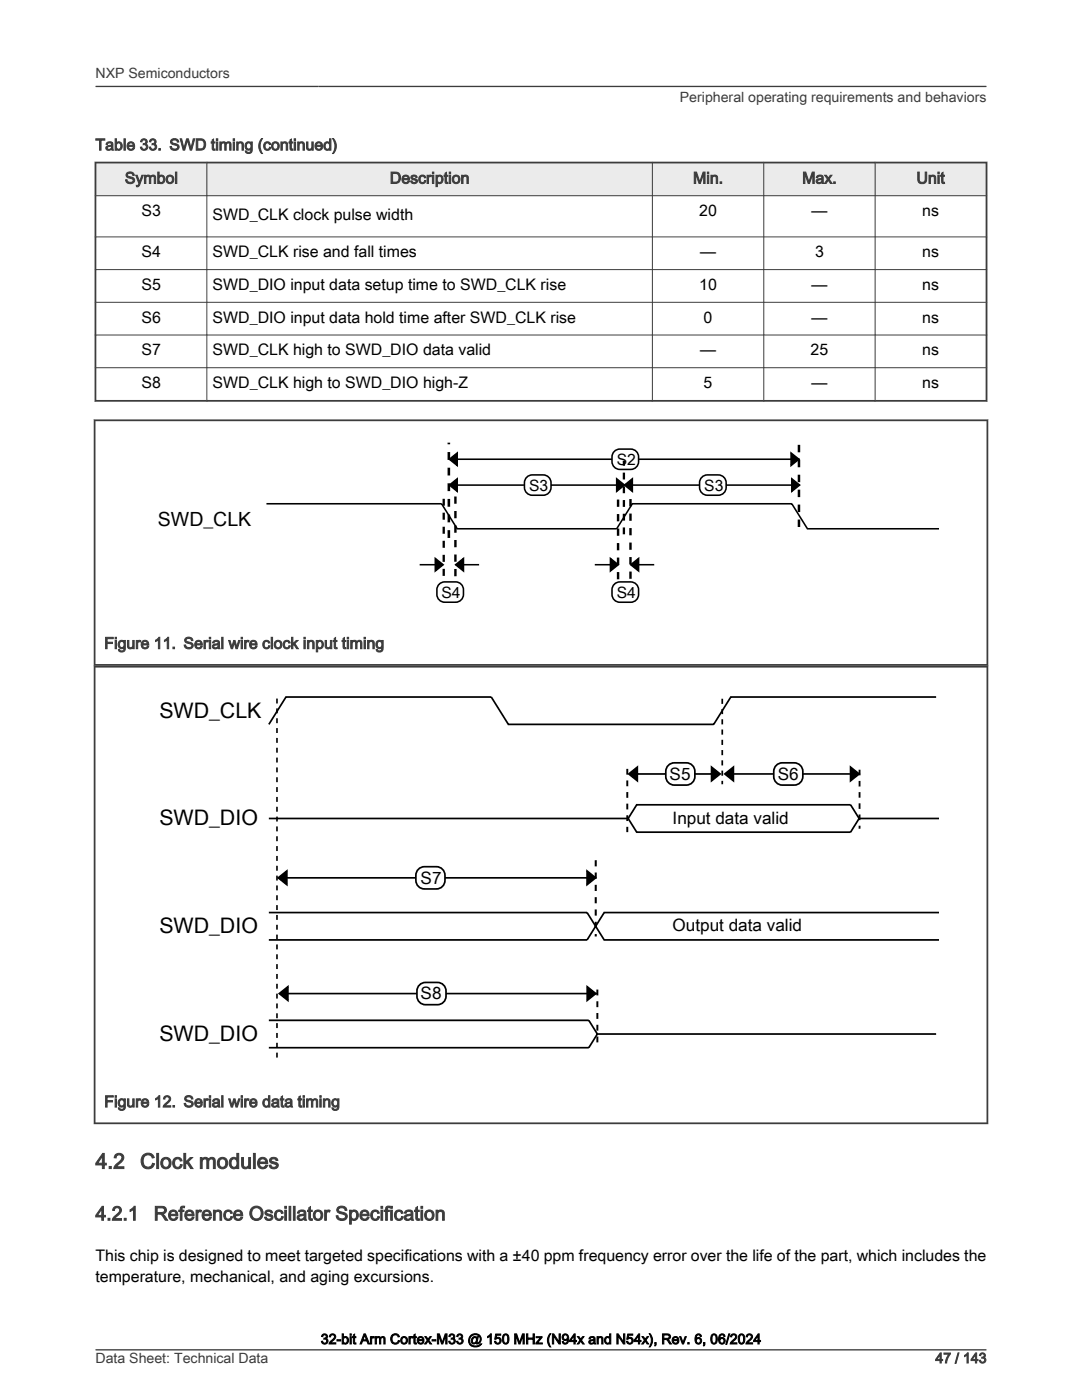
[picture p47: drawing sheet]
<svg xmlns="http://www.w3.org/2000/svg" width="216mm" height="279mm" viewBox="0 0 216 279" stroke-linecap="round" stroke-linejoin="round" font-family="sans-serif">
<defs><g id="words">
<g font-size="4.3">
<text x="31.8" y="143.2">SWD_CLK</text>
<text x="31.8" y="164.7">SWD_DIO</text>
<text x="31.8" y="186.2">SWD_DIO</text>
<text x="31.8" y="207.7">SWD_DIO</text>
</g>
<g font-size="4.2" fill="#3c3c3c">
<text x="19" y="233.2">4.2</text>
<text x="27.9" y="233.2">Clock modules</text>
</g>
<text font-size="3.9" x="31.5" y="104.9">SWD_CLK</text>
<g font-size="3.9" fill="#3c3c3c">
<text x="19" y="243.5">4.2.1</text>
<text x="30.7" y="243.5">Reference Oscillator Specification</text>
</g>
<g font-size="3.4">
<text x="133.6" y="155.7">S5</text>
<text x="155" y="155.7">S6</text>
<text x="134.2" y="164.4">Input data valid</text>
<text x="83.8" y="176.4">S7</text>
<text x="134.2" y="185.9">Output data valid</text>
<text x="83.8" y="199.5">S8</text>
</g>
<g font-size="3.2" fill="#3c3c3c">
<text x="19" y="30">Table 33. SWD timing (continued)</text>
<text x="24.9" y="36.6">Symbol</text>
<text x="77.8" y="36.6">Description</text>
<text x="138.3" y="36.6">Min.</text>
<text x="160.1" y="36.6">Max.</text>
<text x="182.9" y="36.6">Unit</text>
<text x="20.8" y="129.5">Figure 11. Serial wire clock input timing</text>
<text x="20.8" y="220.9">Figure 12. Serial wire data timing</text>
</g>
<g font-size="3.2">
<text x="28.3" y="43.1">S3</text>
<text x="42.4" y="44">SWD_CLK clock pulse width</text>
<text x="139.5" y="43.1">20</text>
<text x="161.9" y="43.1">—</text>
<text x="184" y="43.1">ns</text>
<text x="28.3" y="51.4">S4</text>
<text x="42.4" y="51.4">SWD_CLK rise and fall times</text>
<text x="139.7" y="51.4">—</text>
<text x="162.6" y="51.4">3</text>
<text x="184" y="51.4">ns</text>
<text x="28.3" y="57.9">S5</text>
<text x="42.4" y="57.9">SWD_DIO input data setup time to SWD_CLK rise</text>
<text x="139.5" y="57.9">10</text>
<text x="161.9" y="57.9">—</text>
<text x="184" y="57.9">ns</text>
<text x="28.3" y="64.4">S6</text>
<text x="42.4" y="64.4">SWD_DIO input data hold time after SWD_CLK rise</text>
<text x="140.4" y="64.4">0</text>
<text x="161.9" y="64.4">—</text>
<text x="184" y="64.4">ns</text>
<text x="28.3" y="70.9">S7</text>
<text x="42.4" y="70.9">SWD_CLK high to SWD_DIO data valid</text>
<text x="139.7" y="70.9">—</text>
<text x="161.7" y="70.9">25</text>
<text x="184" y="70.9">ns</text>
<text x="28.3" y="77.5">S8</text>
<text x="42.4" y="77.5">SWD_CLK high to SWD_DIO high-Z</text>
<text x="140.4" y="77.5">5</text>
<text x="161.9" y="77.5">—</text>
<text x="184" y="77.5">ns</text>
<text x="19" y="251.6">This chip is designed to meet targeted specifications with a ±40 ppm frequency error over the life of the part, which includes the</text>
<text x="19" y="255.8">temperature, mechanical, and aging excursions.</text>
</g>
<g font-size="3.1">
<text x="123.1" y="92.8">S2</text>
<text x="105.6" y="97.9">S3</text>
<text x="140.5" y="97.9">S3</text>
<text x="88.1" y="119.3">S4</text>
<text x="123.1" y="119.3">S4</text>
</g>
<g font-size="2.8" fill="#3c3c3c">
<text x="19" y="15.6">NXP Semiconductors</text>
<text x="135.7" y="20.4">Peripheral operating requirements and behaviors</text>
<text x="19" y="272">Data Sheet: Technical Data</text>
<text x="186.7" y="272">47 / 143</text>
</g>
<text font-size="2.8" x="64" y="268.2">32-bit Arm Cortex-M33 @ 150 MHz (N94x and N54x), Rev. 6, 06/2024</text>
</g></defs>
<path d="M19 32.4h177.8v6.7h-177.8z" fill-rule="evenodd" fill="#ebebeb"/>
<path d="M18.9 32.4h178.1M19 32.3v47.9M196.8 32.3v47.9M18.9 80h178.1" fill="none" stroke="#3c3c3c" stroke-width=".35"/>
<path d="M18.9 39.1h178.1M41.3 32.3v47.9M130.2 32.3v47.9M152.4 32.3v47.9M174.6 32.3v47.9M18.9 47.3h178.1M18.9 53.8h178.1M18.9 60.3h178.1M18.9 66.9h178.1M18.9 73.4h178.1" fill="none" stroke="#3c3c3c" stroke-width=".2"/>
<g fill="none" stroke="#000" stroke-width=".31">
<path d="M89.7 91.7l1.5-1.3v2.5zM89.7 96.8l1.5-1.2v2.5zM89.7 91.7h69.9M89.7 96.8h69.9M123.1 95.6l1.5 1.2-1.5 1.3zM124.6 96.8l1.6-1.2v2.5zM157.9 90.4l1.5 1.3-1.5 1.2zM158 95.6l1.6 1.2-1.6 1.3zM53.2 100.5h34.9l3.1 5h31.9l3.1-5h31.8l3.1 5h26.3M83.7 112.7h4.7M86.9 111.5l1.5 1.2-1.5 1.3zM90.9 112.7h4.7"/>
<path d="M90.9 112.7l1.6-1.2v2.5zM118.7 112.7h4.7M121.8 111.5l1.6 1.2-1.6 1.3zM125.9 112.7l1.5-1.2v2.5zM125.9 112.7h4.6"/>
</g>
<path d="M89.7 91.7l1.5-1.3v2.5zM89.7 96.8l1.5-1.2v2.5zM123.1 95.6l1.5 1.2-1.5 1.3zM124.6 96.8l1.6-1.2v2.5zM157.9 90.4l1.5 1.3-1.5 1.2zM158 95.6l1.6 1.2-1.6 1.3zM86.9 111.5l1.5 1.2-1.5 1.3zM90.9 112.7l1.6-1.2v2.5zM121.8 111.5l1.6 1.2-1.6 1.3zM125.9 112.7l1.5-1.2v2.5z" fill="#000"/>
<path d="M122.8 89.9a5.3 5.3 0 0 1 3.6-.2 2.17 2.17 0 0 1 .9 2.9 1.56 1.56 0 0 1-1.4 1.1h-2.2a1.56 1.56 0 0 1-1.6-1.6 2.1 2.1 0 0 1 .7-2.2z" fill="#fff"/>
<path d="M122.8 89.9a5.3 5.3 0 0 1 3.6-.2 2.17 2.17 0 0 1 .9 2.9 1.56 1.56 0 0 1-1.4 1.1h-2.2a1.56 1.56 0 0 1-1.6-1.6 2.1 2.1 0 0 1 .7-2.2z" fill="none" stroke="#000" stroke-width=".31"/>
<path d="M105.3 95.1a5.3 5.3 0 0 1 3.6-.2 2.17 2.17 0 0 1 1 2.9 1.56 1.56 0 0 1-1.5 1h-2.2a1.56 1.56 0 0 1-1.6-1.5 2.1 2.1 0 0 1 .7-2.2z" fill="#fff"/>
<path d="M105.3 95.1a5.3 5.3 0 0 1 3.6-.2 2.17 2.17 0 0 1 1 2.9 1.56 1.56 0 0 1-1.5 1h-2.2a1.56 1.56 0 0 1-1.6-1.5 2.1 2.1 0 0 1 .7-2.2z" fill="none" stroke="#000" stroke-width=".31"/>
<path d="M140.2 95.1a5.3 5.3 0 0 1 3.6-.2 2.17 2.17 0 0 1 1 2.9 1.56 1.56 0 0 1-1.5 1h-2.2a1.56 1.56 0 0 1-1.5-1.5 2.1 2.1 0 0 1 .6-2.2z" fill="#fff"/>
<path d="M140.2 95.1a5.3 5.3 0 0 1 3.6-.2 2.17 2.17 0 0 1 1 2.9 1.56 1.56 0 0 1-1.5 1h-2.2a1.56 1.56 0 0 1-1.5-1.5 2.1 2.1 0 0 1 .6-2.2z" fill="none" stroke="#000" stroke-width=".31"/>
<path d="M87.8 116.4a5.3 5.3 0 0 1 3.6-.2 2.17 2.17 0 0 1 1 2.9 1.56 1.56 0 0 1-1.5 1.1h-2.2a1.56 1.56 0 0 1-1.5-1.6 2.1 2.1 0 0 1 .6-2.2z" fill="#fff"/>
<path d="M87.8 116.4a5.3 5.3 0 0 1 3.6-.2 2.17 2.17 0 0 1 1 2.9 1.56 1.56 0 0 1-1.5 1.1h-2.2a1.56 1.56 0 0 1-1.5-1.6 2.1 2.1 0 0 1 .6-2.2z" fill="none" stroke="#000" stroke-width=".31"/>
<path d="M122.8 116.4a5.3 5.3 0 0 1 3.6-.2 2.17 2.17 0 0 1 .9 2.9 1.56 1.56 0 0 1-1.4 1.1h-2.2a1.56 1.56 0 0 1-1.6-1.6 2.1 2.1 0 0 1 .7-2.2z" fill="#fff"/>
<path d="M122.8 116.4a5.3 5.3 0 0 1 3.6-.2 2.17 2.17 0 0 1 .9 2.9 1.56 1.56 0 0 1-1.4 1.1h-2.2a1.56 1.56 0 0 1-1.6-1.6 2.1 2.1 0 0 1 .7-2.2z" fill="none" stroke="#000" stroke-width=".31"/>
<path d="M88.5 114.9v-15.4" fill="none" stroke="#000" stroke-width=".47" stroke-dasharray="1.4 1.4" stroke-linecap="butt"/>
<path d="M90.9 115v-16.4M123.3 115.6v-16.4M125.8 115.5v-16.4" fill="none" stroke="#000" stroke-width=".48" stroke-dasharray="1.4 1.4" stroke-linecap="butt"/>
<path d="M89.6 107.4v-19.1" fill="none" stroke="#000" stroke-width=".52" stroke-dasharray="1.6 1.6" stroke-linecap="butt"/>
<path d="M124.5 106.6v-14.6" fill="none" stroke="#000" stroke-width=".46" stroke-dasharray="1.4 1.4" stroke-linecap="butt"/>
<path d="M159.4 105.2v-17.4" fill="none" stroke="#000" stroke-width=".5" stroke-dasharray="1.5 1.5" stroke-linecap="butt"/>
<path d="M18.7 83.9h178.5M18.9 83.7v49.2M197 83.7v49.2M18.7 132.7h178.5" fill="none" stroke="#3c3c3c" stroke-width=".35"/>
<g fill="none" stroke="#000" stroke-width=".34">
<path d="M186.8 139.1h-41l-3.4 5.5h-41l-3.4-5.5h-40.9l-3.5 5.5M125.5 154.5l1.7-1.4v2.7zM142 153.1l1.7 1.4-1.7 1.3zM144.6 154.5l1.7-1.4v2.7zM169.7 153.1l1.7 1.4-1.7 1.3zM53.6 163.3h71.7M55.5 175.2l1.7-1.4v2.8zM56.7 175.2h61.3M117.1 173.8l1.8 1.4-1.8 1.4zM125.3 163.3l1.7 2.8h42.7l1.7-2.8h16M125.3 163.3l1.7-2.7h42.7l1.7 2.7M53.6 182.1h63.5l3.5 5.5h66.8"/>
<path d="M55.7 198.3l1.7-1.4v2.8zM117.2 196.9l1.7 1.4-1.7 1.4zM187.4 182.1h-66.8l-3.5 5.5h-63.5M53.6 203.6h63.9l1.7 2.8M186.8 206.4h-67.6l-1.7 2.7h-63.9"/>
</g>
<path d="M145.5 154.5h24.7M57.3 198.3h61.9" fill="none" stroke="#000" stroke-width=".33"/>
<path d="M125.5 154.5l1.7-1.4v2.7zM142 153.1l1.7 1.4-1.7 1.3zM144.6 154.5l1.7-1.4v2.7zM169.7 153.1l1.7 1.4-1.7 1.3zM55.5 175.2l1.7-1.4v2.8zM117.1 173.8l1.8 1.4-1.8 1.4zM55.7 198.3l1.7-1.4v2.8zM117.2 196.9l1.7 1.4-1.7 1.4z" fill="#000"/>
<path d="M118.9 171.7v15.2" fill="none" stroke="#000" stroke-width=".41" stroke-dasharray="1.2 1.2" stroke-linecap="butt"/>
<path d="M125.2 153.4v12.7M119.2 197.5v11.6" fill="none" stroke="#000" stroke-width=".39" stroke-dasharray="1.2 1.2" stroke-linecap="butt"/>
<path d="M55.3 139.4v72.1" fill="none" stroke="#000" stroke-width=".33" stroke-dasharray="1 1" stroke-linecap="butt"/>
<path d="M126.1 154.5h16.3" fill="none" stroke="#000" stroke-width=".35"/>
<path d="M144.1 139.4v17.1" fill="none" stroke="#000" stroke-width=".34" stroke-dasharray="1 1" stroke-linecap="butt"/>
<path d="M171.5 153.6v11.8" fill="none" stroke="#000" stroke-width=".37" stroke-dasharray="1.1 1.1" stroke-linecap="butt"/>
<path d="M133.4 152.7l.7-.4 2.8-.1a1.71 1.71 0 0 1 1.8 1.7 2.29 2.29 0 0 1-.9 2.5l-.9 .3h-2.3a1.71 1.71 0 0 1-1.7-1.7 2.45 2.45 0 0 1 .5-2.3z" fill="#fff"/>
<path d="M133.4 152.7l.7-.4 2.8-.1a1.71 1.71 0 0 1 1.8 1.7 2.29 2.29 0 0 1-.9 2.5l-.9 .3h-2.3a1.71 1.71 0 0 1-1.7-1.7 2.45 2.45 0 0 1 .5-2.3z" fill="none" stroke="#000" stroke-width=".34"/>
<path d="M154.9 152.7l.7-.4 2.9-.1a1.71 1.71 0 0 1 1.7 1.7 2.29 2.29 0 0 1-.9 2.5l-.8 .3h-2.4a1.71 1.71 0 0 1-1.7-1.7 2.45 2.45 0 0 1 .5-2.3z" fill="#fff"/>
<path d="M154.9 152.7l.7-.4 2.9-.1a1.71 1.71 0 0 1 1.7 1.7 2.29 2.29 0 0 1-.9 2.5l-.8 .3h-2.4a1.71 1.71 0 0 1-1.7-1.7 2.45 2.45 0 0 1 .5-2.3z" fill="none" stroke="#000" stroke-width=".34"/>
<path d="M83.5 173.5l.7-.5h2.9a1.71 1.71 0 0 1 1.7 1.7 2.29 2.29 0 0 1-.9 2.5l-.8 .2h-2.4a1.71 1.71 0 0 1-1.7-1.7 2.45 2.45 0 0 1 .5-2.2z" fill="#fff"/>
<path d="M83.5 173.5l.7-.5h2.9a1.71 1.71 0 0 1 1.7 1.7 2.29 2.29 0 0 1-.9 2.5l-.8 .2h-2.4a1.71 1.71 0 0 1-1.7-1.7 2.45 2.45 0 0 1 .5-2.2z" fill="none" stroke="#000" stroke-width=".34"/>
<path d="M83.7 196.6l.7-.5h2.9a1.71 1.71 0 0 1 1.7 1.7 2.29 2.29 0 0 1-.8 2.5l-.9 .2h-2.4a1.71 1.71 0 0 1-1.7-1.7 2.45 2.45 0 0 1 .5-2.2z" fill="#fff"/>
<path d="M83.7 196.6l.7-.5h2.9a1.71 1.71 0 0 1 1.7 1.7 2.29 2.29 0 0 1-.8 2.5l-.9 .2h-2.4a1.71 1.71 0 0 1-1.7-1.7 2.45 2.45 0 0 1 .5-2.2z" fill="none" stroke="#000" stroke-width=".34"/>
<path d="M18.7 133.1h178.5M18.9 132.9v91.5M197 132.9v91.5M18.7 224.2h178.5" fill="none" stroke="#3c3c3c" stroke-width=".35"/>
<path d="M19 17.3h177.8M19.1 269.4h177.7" fill="none" stroke="#3c3c3c" stroke-width=".26"/>
<use href="#words"/>
</svg>
